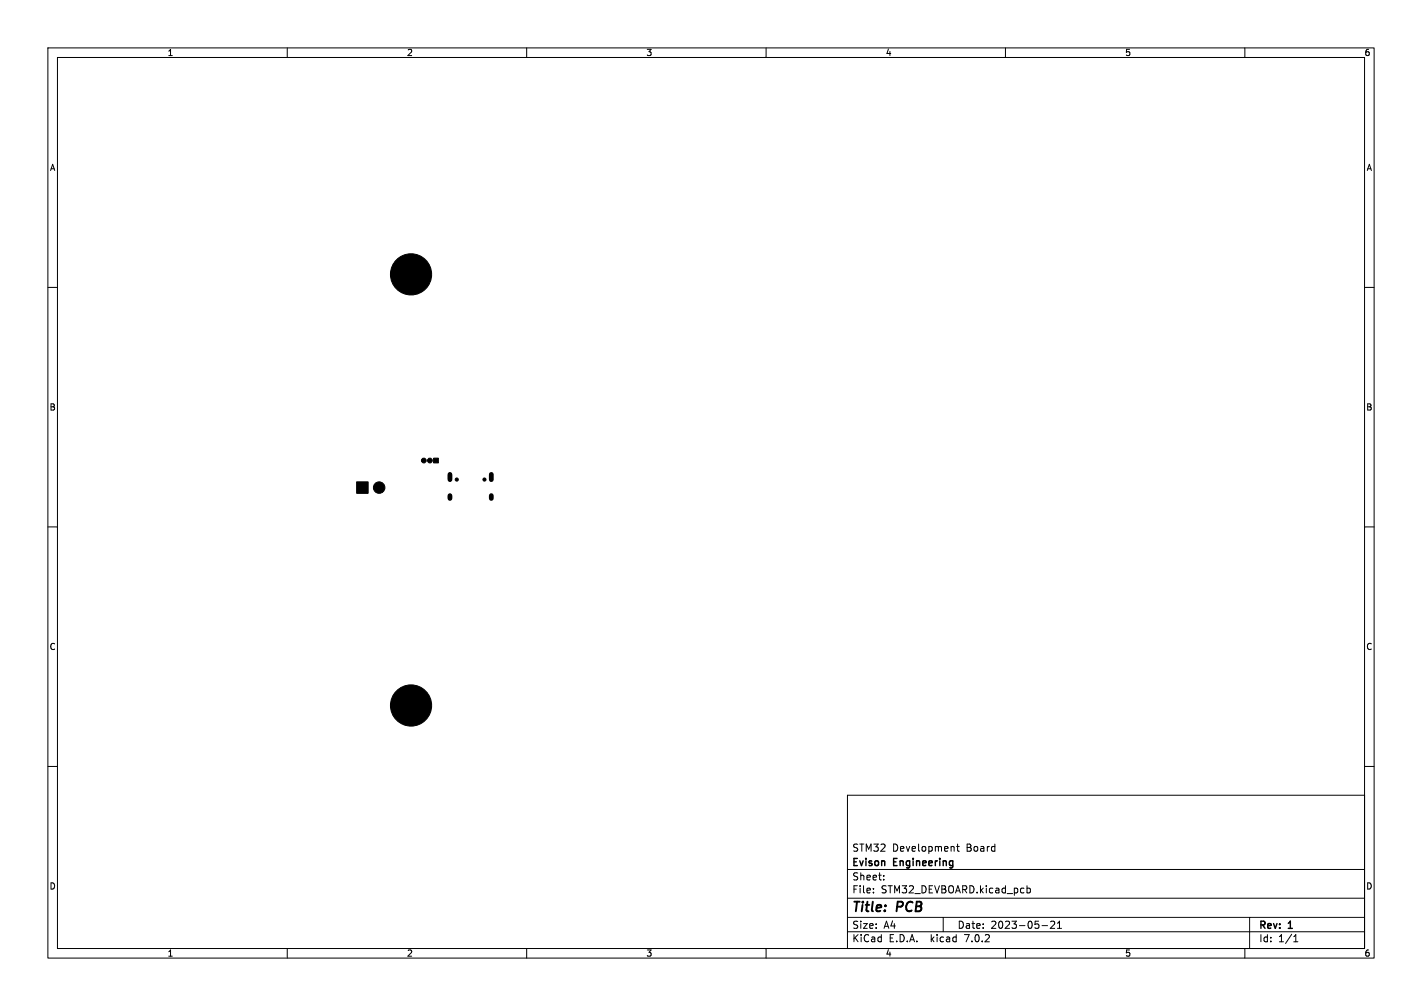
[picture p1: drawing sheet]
<svg xmlns="http://www.w3.org/2000/svg" width="297mm" height="210mm" viewBox="0 0 297 210" stroke-linecap="round" stroke-linejoin="round" font-family="sans-serif">
<defs><g id="words">
<g font-size="2.8">
<text x="178" y="190.8">Title:</text>
<text x="187.4" y="190.8">PCB</text>
</g>
<g font-size="2.1">
<text x="178" y="177.9">STM32</text>
<text x="186.4" y="177.9">Development</text>
<text x="201.8" y="177.9">Board</text>
<text x="178" y="183.9">Sheet:</text>
<text x="178" y="181.1">Evison</text>
<text x="186.7" y="181.1">Engineering</text>
<text x="178" y="186.6">File:</text>
<text x="184" y="186.6">STM32_DEVBOARD.kicad_pcb</text>
<text x="178" y="196.8">KiCad</text>
<text x="178" y="194">Size:</text>
<text x="184.6" y="194">A4</text>
<text x="185.6" y="196.8">E.D.A.</text>
<text x="194.4" y="196.8">kicad</text>
<text x="200" y="194">Date:</text>
<text x="201.5" y="196.8">7.0.2</text>
<text x="206.9" y="194">2023-05-21</text>
<text x="263" y="194.2">Rev:</text>
<text x="263" y="196.8">Id:</text>
<text x="267" y="196.8">1/1</text>
<text x="269.2" y="194.2">1</text>
</g>
<g font-size="1.8">
<text x="35" y="11.8">1</text>
<text x="85" y="11.8">2</text>
<text x="135" y="11.8">3</text>
<text x="185" y="11.8">4</text>
<text x="235" y="11.8">5</text>
<text x="285" y="11.8">6</text>
<text x="10.4" y="35.8">A</text>
<text x="285.4" y="35.8">A</text>
<text x="10.3" y="85.8">B</text>
<text x="285.3" y="85.8">B</text>
<text x="10.3" y="135.8">C</text>
<text x="285.3" y="135.8">C</text>
<text x="10.3" y="185.8">D</text>
<text x="285.3" y="185.8">D</text>
<text x="35" y="199.8">1</text>
<text x="85" y="199.8">2</text>
<text x="135" y="199.8">3</text>
<text x="185" y="199.8">4</text>
<text x="235" y="199.8">5</text>
<text x="285" y="199.8">6</text>
</g>
</g></defs>
<g fill="none" stroke="#000" stroke-width=".21">
<path d="M10 10h277v190h-277zM12 12h273v186h-273zM60 10v2M110 10v2M160 10v2M210 10v2M260 10v2M10 60h2M285 60h2M10 110h2M285 110h2M10 160h2"/>
<path d="M285 160h2M177 166h108v32h-108zM199.8 176.7h.6M200 176.2v1.3l.4 .2M60 198v2M110 198v2M160 198v2M177 194.5h108M177 191.5h108M177 187.5h108M177 181.5h108M182.4 186.3v.1"/>
<path d="M182.4 185.5v.1M184.6 183.6v.1M184.6 182.8v.1M197 191.5v3M210 198v2M214.5 184.9v1.5M214.5 185.5l.4-.1 .3 .3-.1 .6h-.6M217.6 193.2h1.2M219.4 192.4l.6-.1 .3 .4-.9 1.1h.9M220.9 193.8h.8M220.9 192.7l.4-.4v1.5M260 198v2"/>
<path d="M261 191.5v6.5M270.2 196.6h.9M270.2 195.5l.4-.4v1.5"/>
</g>
<g fill="#000" stroke="#000" stroke-width=".21">
<path d="M90.6 95.6h1v1h-1zM74.5 100.6h2.4v2.4h-2.4z"/>
<circle cx="85.9" cy="57.3" r="4.3"/>
<circle cx="88.5" cy="96.1" r=".5"/>
<circle cx="89.8" cy="96.1" r=".5"/>
<circle cx="79.2" cy="101.8" r="1.2"/>
<circle cx="95.4" cy="100.1" r=".32"/>
<circle cx="101.2" cy="100.1" r=".32"/>
<circle cx="85.9" cy="147.3" r="4.3"/>
</g>
<path d="M94 99v1.1M102.6 99v1.1M94 103.5v.6M102.6 103.5v.6" fill="none" stroke="#000" stroke-width="1"/>
<use href="#words"/>
</svg>
